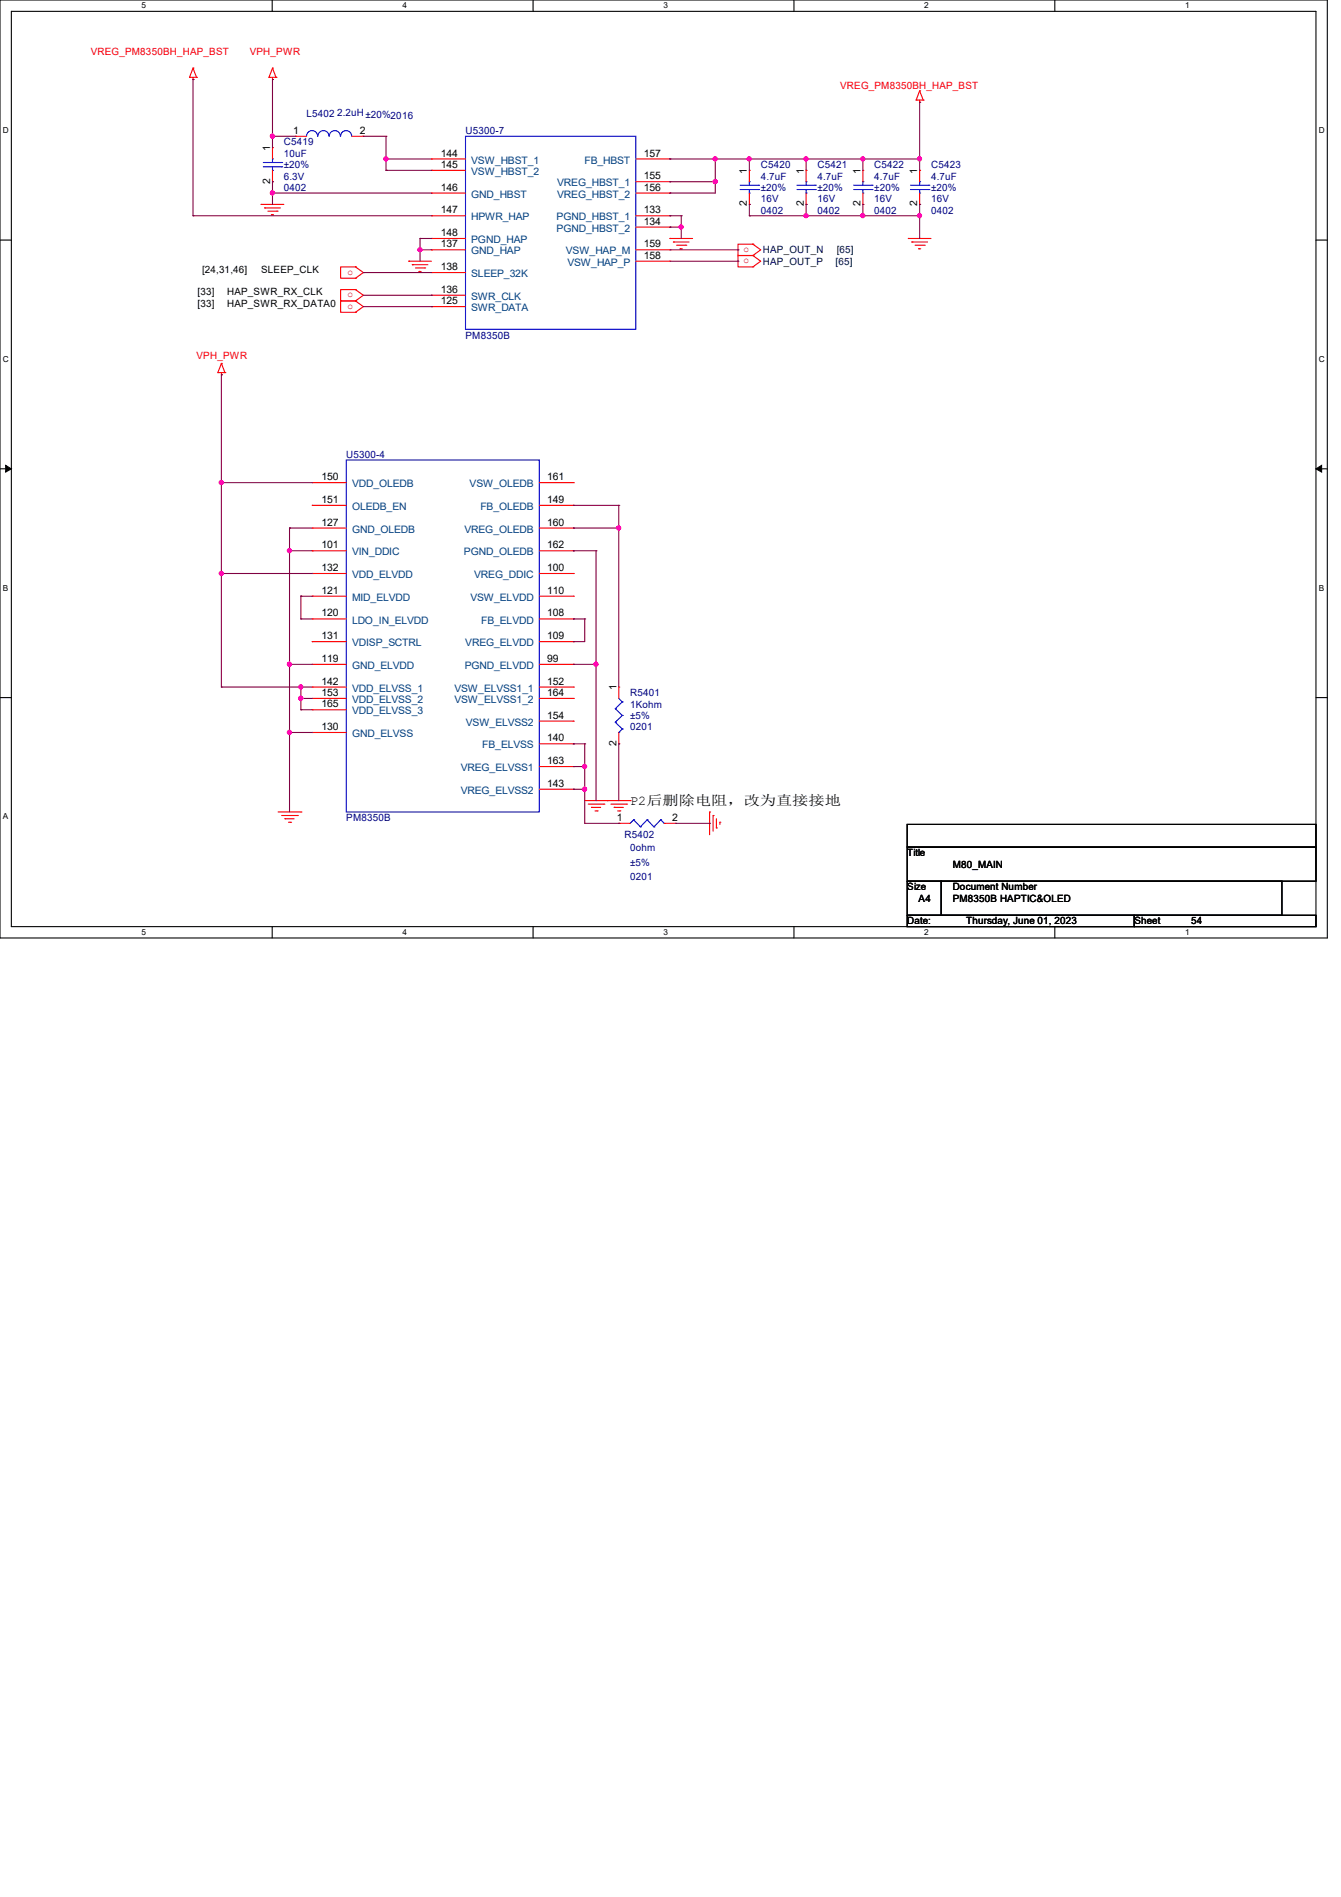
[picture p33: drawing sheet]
<svg xmlns="http://www.w3.org/2000/svg" width="210mm" height="297mm" viewBox="0 0 210 297" stroke-linecap="round" stroke-linejoin="round" font-family="sans-serif">
<defs><g id="words">
<text font-size="2.1" x="98.7" y="126.1">P2后删除电阻，改为直接接地</text>
<g font-size="1.6" fill="#f00">
<text x="14.2" y="8.6">VREG_PM8350BH_HAP_BST</text>
<text x="39.1" y="8.6">VPH_PWR</text>
<text x="131.6" y="13.9">VREG_PM8350BH_HAP_BST</text>
<text x="116.5" y="39.5">o</text>
<text x="116.5" y="41.2">o</text>
<text x="54.4" y="43">o</text>
<text x="54.4" y="46.6">o</text>
<text x="54.4" y="48.3">o</text>
<text x="30.8" y="56.2">VPH_PWR</text>
</g>
<g font-size="1.6">
<text x="42.3" y="23.6" transform="rotate(-90 42.3 23.6)">1</text>
<text x="45.9" y="21">1</text>
<text x="56.4" y="21">2</text>
<text x="42.3" y="28.8" transform="rotate(-90 42.3 28.8)">2</text>
<text x="69" y="24.5">144</text>
<text x="69" y="26.3">145</text>
<text x="69" y="29.8">146</text>
<text x="100.8" y="24.5">157</text>
<text x="100.8" y="28.1">155</text>
<text x="100.8" y="29.8">156</text>
<text x="117" y="27.2" transform="rotate(-90 117 27.2)">1</text>
<text x="125.9" y="27.2" transform="rotate(-90 125.9 27.2)">1</text>
<text x="134.7" y="27.2" transform="rotate(-90 134.7 27.2)">1</text>
<text x="143.6" y="27.2" transform="rotate(-90 143.6 27.2)">1</text>
<text x="69" y="33.4">147</text>
<text x="100.8" y="33.4">133</text>
<text x="100.8" y="35.2">134</text>
<text x="117" y="32.3" transform="rotate(-90 117 32.3)">2</text>
<text x="125.9" y="32.3" transform="rotate(-90 125.9 32.3)">2</text>
<text x="134.7" y="32.3" transform="rotate(-90 134.7 32.3)">2</text>
<text x="143.6" y="32.3" transform="rotate(-90 143.6 32.3)">2</text>
<text x="69" y="37">148</text>
<text x="69" y="38.7">137</text>
<text x="100.8" y="38.7">159</text>
<text x="100.8" y="40.5">158</text>
<text x="30.9" y="46.2">[33]</text>
<text x="31.7" y="42.7">[24,31,46]</text>
<text x="35.6" y="46.2">HAP_SWR_RX_CLK</text>
<text x="40.9" y="42.7">SLEEP_CLK</text>
<text x="69" y="42.3">138</text>
<text x="69" y="45.8">136</text>
<text x="69" y="47.6">125</text>
<text x="30.9" y="48">[33]</text>
<text x="35.6" y="48">HAP_SWR_RX_DATA0</text>
<text x="50.3" y="75.2">150</text>
<text x="85.7" y="75.2">161</text>
<text x="50.3" y="78.7">151</text>
<text x="50.3" y="82.3">127</text>
<text x="85.7" y="78.7">149</text>
<text x="85.7" y="82.3">160</text>
<text x="50.3" y="85.9">101</text>
<text x="50.3" y="89.4">132</text>
<text x="85.7" y="85.9">162</text>
<text x="85.7" y="89.4">100</text>
<text x="50.3" y="93">121</text>
<text x="85.7" y="93">110</text>
<text x="50.3" y="96.5">120</text>
<text x="50.3" y="100.1">131</text>
<text x="85.7" y="96.5">108</text>
<text x="85.7" y="100.1">109</text>
<text x="50.3" y="103.6">119</text>
<text x="50.3" y="107.2">142</text>
<text x="85.7" y="103.6">99</text>
<text x="85.7" y="107.2">152</text>
<text x="50.3" y="109">153</text>
<text x="50.3" y="110.7">165</text>
<text x="85.7" y="109">164</text>
<text x="85.7" y="112.5">154</text>
<text x="96.5" y="108.1" transform="rotate(-90 96.5 108.1)">1</text>
<text x="50.3" y="114.3">130</text>
<text x="85.7" y="116.1">140</text>
<text x="85.7" y="119.6">163</text>
<text x="96.5" y="116.8" transform="rotate(-90 96.5 116.8)">2</text>
<text x="85.7" y="123.2">143</text>
<text x="96.6" y="128.5">1</text>
<text x="105.2" y="128.5">2</text>
<text x="142.1" y="134.1">Title</text>
<text x="149.2" y="135.8">M80_MAIN</text>
<text x="142.1" y="139.4">Size</text>
<text x="143.9" y="141.2">A4</text>
<text x="149.2" y="139.4">Document Number</text>
<text x="149.2" y="141.2">PM8350B HAPTIC&amp;OLED</text>
<text x="142.1" y="144.7">Date:</text>
<text x="151.3" y="144.7">Thursday, June 01, 2023</text>
<text x="177.6" y="144.7">Sheet</text>
<text x="186.5" y="144.7">54</text>
</g>
<g font-size="1.6" fill="#000080">
<text x="44.5" y="22.8">C5419</text>
<text x="48" y="18.3">L5402</text>
<text x="52.8" y="18.2">2.2uH±20%</text>
<text x="61.2" y="18.7">2016</text>
<text x="72.9" y="21">U5300-7</text>
<text x="44.5" y="24.6">10uF</text>
<text x="44.5" y="29.9">0402</text>
<text x="44.5" y="28.1">6.3V</text>
<text x="44.5" y="26.3">±20%</text>
<text x="119.1" y="26.3">C5420</text>
<text x="119.1" y="28.1">4.7uF</text>
<text x="119.1" y="29.9">±20%</text>
<text x="128" y="26.3">C5421</text>
<text x="128" y="28.1">4.7uF</text>
<text x="128" y="29.9">±20%</text>
<text x="136.9" y="26.3">C5422</text>
<text x="136.9" y="28.1">4.7uF</text>
<text x="136.9" y="29.9">±20%</text>
<text x="145.8" y="26.3">C5423</text>
<text x="145.8" y="28.1">4.7uF</text>
<text x="145.8" y="29.9">±20%</text>
<text x="119.1" y="33.4">0402</text>
<text x="119.1" y="31.7">16V</text>
<text x="128" y="33.4">0402</text>
<text x="128" y="31.7">16V</text>
<text x="136.9" y="33.4">0402</text>
<text x="136.9" y="31.7">16V</text>
<text x="145.8" y="33.4">0402</text>
<text x="145.8" y="31.7">16V</text>
<text x="72.9" y="53">PM8350B</text>
<text x="54.2" y="71.7">U5300-4</text>
<text x="98.7" y="109">R5401</text>
<text x="98.7" y="110.8">1Kohm</text>
<text x="98.7" y="112.6">±5%</text>
<text x="98.7" y="114.3">0201</text>
<text x="54.2" y="128.6">PM8350B</text>
<text x="97.8" y="131.2">R5402</text>
<text x="98.7" y="133.2">0ohm</text>
<text x="98.7" y="135.5">±5%</text>
<text x="98.7" y="137.8">0201</text>
</g>
<g font-size="1.6" fill="#004080">
<text x="73.8" y="25.6">VSW_HBST_1</text>
<text x="73.8" y="27.4">VSW_HBST_2</text>
<text x="87.3" y="29.2">VREG_HBST_1</text>
<text x="91.5" y="25.6">FB_HBST</text>
<text x="73.8" y="30.9">GND_HBST</text>
<text x="73.8" y="34.5">HPWR_HAP</text>
<text x="87.2" y="34.5">PGND_HBST_1</text>
<text x="87.3" y="30.9">VREG_HBST_2</text>
<text x="73.8" y="38.1">PGND_HAP</text>
<text x="73.8" y="39.8">GND_HAP</text>
<text x="87.2" y="36.3">PGND_HBST_2</text>
<text x="88.6" y="39.8">VSW_HAP_M</text>
<text x="88.9" y="41.6">VSW_HAP_P</text>
<text x="73.8" y="43.4">SLEEP_32K</text>
<text x="73.8" y="46.9">SWR_CLK</text>
<text x="73.8" y="48.7">SWR_DATA</text>
<text x="55.1" y="76.3">VDD_OLEDB</text>
<text x="73.5" y="76.3">VSW_OLEDB</text>
<text x="55.1" y="79.8">OLEDB_EN</text>
<text x="55.1" y="83.4">GND_OLEDB</text>
<text x="72.7" y="83.4">VREG_OLEDB</text>
<text x="75.2" y="79.8">FB_OLEDB</text>
<text x="55.1" y="87">VIN_DDIC</text>
<text x="72.7" y="87">PGND_OLEDB</text>
<text x="55.1" y="90.5">VDD_ELVDD</text>
<text x="55.1" y="94.1">MID_ELVDD</text>
<text x="73.7" y="94.1">VSW_ELVDD</text>
<text x="74.3" y="90.5">VREG_DDIC</text>
<text x="55.1" y="97.6">LDO_IN_ELVDD</text>
<text x="55.1" y="101.2">VDISP_SCTRL</text>
<text x="72.9" y="101.2">VREG_ELVDD</text>
<text x="75.4" y="97.6">FB_ELVDD</text>
<text x="55.1" y="104.7">GND_ELVDD</text>
<text x="72.8" y="104.7">PGND_ELVDD</text>
<text x="55.1" y="108.3">VDD_ELVSS_1</text>
<text x="55.1" y="110.1">VDD_ELVSS_2</text>
<text x="55.1" y="111.8">VDD_ELVSS_3</text>
<text x="71.2" y="108.3">VSW_ELVSS1_1</text>
<text x="71.2" y="110.1">VSW_ELVSS1_2</text>
<text x="72.9" y="113.6">VSW_ELVSS2</text>
<text x="55.1" y="115.4">GND_ELVSS</text>
<text x="75.5" y="117.2">FB_ELVSS</text>
<text x="72.1" y="120.7">VREG_ELVSS1</text>
<text x="72.1" y="124.3">VREG_ELVSS2</text>
</g>
<g font-size="1.6" fill="#000040">
<text x="119.5" y="39.7">HAP_OUT_N</text>
<text x="119.5" y="41.4">HAP_OUT_P</text>
<text x="130.9" y="41.4">[65]</text>
<text x="131" y="39.7">[65]</text>
</g>
<g font-size="1.3">
<text x="22.2" y="1.3">5</text>
<text x="63" y="1.3">4</text>
<text x="103.9" y="1.3">3</text>
<text x="144.7" y="1.3">2</text>
<text x="185.6" y="1.3">1</text>
<text x=".5" y="20.8">D</text>
<text x="206.5" y="20.8">D</text>
<text x=".5" y="56.6">C</text>
<text x="206.5" y="56.6">C</text>
<text x=".5" y="92.5">B</text>
<text x="206.5" y="92.5">B</text>
<text x=".5" y="128.3">A</text>
<text x="22.2" y="146.4">5</text>
<text x="63" y="146.4">4</text>
<text x="103.9" y="146.4">3</text>
<text x="144.7" y="146.4">2</text>
<text x="185.6" y="146.4">1</text>
</g>
</g></defs>
<path d="M0 0h207.9v146.9h-207.9zM1.8 1.8h204.3v143.3h-204.3z" fill="none" stroke="#000" stroke-width=".17"/>
<g fill="#fff">
<path d="M22.2 .2h.7v1.4h-.7z"/>
<path d="M22.2 145.2h.7v1.4h-.7z"/>
</g>
<path d="M42.6 0v1.8M42.6 145.1v1.8" fill="none" stroke="#000" stroke-width=".17"/>
<g fill="#fff">
<path d="M63 .2h.7v1.4h-.7z"/>
<path d="M63 145.2h.7v1.4h-.7z"/>
</g>
<path d="M83.5 0v1.8M83.5 145.1v1.8" fill="none" stroke="#000" stroke-width=".17"/>
<g fill="#fff">
<path d="M103.9 .2h.7v1.4h-.7z"/>
<path d="M103.9 145.2h.7v1.4h-.7z"/>
</g>
<path d="M124.3 0v1.8M124.3 145.1v1.8" fill="none" stroke="#000" stroke-width=".17"/>
<g fill="#fff">
<path d="M144.7 .2h.7v1.4h-.7z"/>
<path d="M144.7 145.2h.7v1.4h-.7z"/>
</g>
<path d="M165.2 0v1.8M165.2 145.1v1.8" fill="none" stroke="#000" stroke-width=".17"/>
<g fill="#fff">
<path d="M185.6 .2h.7v1.4h-.7z"/>
<path d="M185.6 145.2h.7v1.4h-.7z"/>
<path d="M.5 19.7h.9v1.4h-.9z"/>
<path d="M206.5 19.7h.9v1.4h-.9z"/>
<path d="M.5 55.5h.9v1.4h-.9z"/>
<path d="M206.5 55.5h.9v1.4h-.9z"/>
</g>
<path d="M0 37.6h1.8M206.1 37.6h1.8" fill="none" stroke="#000" stroke-width=".17"/>
<g fill="#fff">
<path d="M.5 91.3h.8v1.4h-.8z"/>
<path d="M206.5 91.3h.8v1.4h-.8z"/>
</g>
<path d="M0 73.4h1.8M206.1 73.4h1.8" fill="none" stroke="#000" stroke-width=".17"/>
<path d="M.9 72.9l.9 .5-.9 .5zM206.1 73.4l.9-.5v1z" fill="#000" stroke="#000" stroke-width=".16"/>
<path d="M.5 127.1h.8v1.4h-.8z" fill="#fff"/>
<path d="M0 109.2h1.8M206.1 109.2h1.8M142.1 129.1h64v3.5h-64zM142.1 132.6h64v5.4h-64zM142.1 138h5.3v5.3h-5.3zM147.4 138h53.3v5.3h-53.3zM142.1 143.3h35.5v1.8h-35.5zM177.6 143.3h28.5v1.8h-28.5z" fill="none" stroke="#000" stroke-width=".17"/>
<g fill="none" stroke="#f00" stroke-width=".17">
<path d="M29.7 12.1h.1M29.7 12.1h1.1M30.2 12.4h.1M30.2 10.7h.1M30.2 12.1v.3M30.2 10.7l-.5 1.4M30.2 10.7l.6 1.4M30.8 12.1h.1M42.1 12.1h.1M42.1 12.1h1.1M42.7 12.4h.1M42.7 10.7h.1"/>
<path d="M42.7 12.1v.3M42.7 10.7l-.6 1.4M42.7 10.7l.5 1.4M43.2 12.1h.1M143.5 15.7h.1M143.5 15.7h1.1M144 16h.1M144 14.2h.1M144 15.7v.3M144 14.2l-.5 1.5M144 14.2l.6 1.5M144.6 15.7h.1"/>
<path d="M40.9 32h.1M40.9 32h3.5M41.4 32.6h.1M41.4 32.6h2.5M42 33.1h1.4M42.5 33.6h.1M42.5 33.6h.3M42.7 23.1h.1M42.7 28.4h.1M42.7 23.1v1.8M42.7 26.7v1.7M43.4 33.1h.1"/>
<path d="M46.2 21.3h.1M46.2 21.3h1.8M55.1 21.3h1.8M56.9 21.3h.1M67.6 24.9h.1M67.6 26.7h.1M67.6 30.2h.1M67.6 33.8h.1M67.6 37.3h.1M67.6 39.1h.1M67.6 37.3h5.3M67.6 24.9h5.3"/>
<path d="M67.6 26.7h5.3M67.6 30.2h5.3M67.6 33.8h5.3M67.6 39.1h5.3M99.6 24.9h5.3M99.6 30.2h5.3M99.6 33.8h5.3M99.6 39.1h5.3M99.6 28.4h5.3M99.6 35.6h5.3M104.9 37.3h.1M104.9 24.9h.1"/>
<path d="M104.9 28.4h.1M104.9 30.2h.1M104.9 33.8h.1M104.9 35.6h.1M104.9 39.1h.1M104.9 37.3h3.6M105.5 37.9h.1M105.5 37.9h2.4M106 38.4h1.4M106.5 38.9h.1M106.5 38.9h.3M107.4 38.4h.1"/>
<path d="M117.3 26.7h.1M117.3 32h.1M117.3 26.7v1.7M117.3 30.2v1.8M117.9 38.2h.1M117.9 38.2h-2.3v1.8h2.3M117.9 38.2l1.2 .9-1.2 .9M126.2 26.7h.1M126.2 32h.1M126.2 26.7v1.7M126.2 30.2v1.8M135.1 26.7h.1"/>
<path d="M135.1 32h.1M135.1 26.7v1.7M135.1 30.2v1.8M142.2 37.3h.1M142.2 37.3h3.6M142.8 37.9h.1M142.8 37.9h2.4M143.3 38.4h1.4M143.8 38.9h.1M143.8 38.9h.4M144 26.7h.1M144 32h.1"/>
<path d="M144 26.7v1.7M144 30.2v1.8M144.7 38.4h.1M34.1 58.3h.1M34.1 58.3h1.1M34.7 58.7h.1M34.7 56.9h.1M34.7 58.3v.4M34.7 56.9l.5 1.4M34.7 56.9l-.6 1.4M35.2 58.3h.1M55.7 41.8h.1"/>
<path d="M55.7 43.6h.1M55.7 41.8h-2.4v1.8h2.4M55.7 45.3h.1M55.7 47.1h.1M55.7 45.3h-2.4v1.8h2.4M55.7 48.9h.1M55.7 47.1h-2.4v1.8h2.4M55.7 41.8l1.2 .9-1.2 .9M55.7 45.3l1.2 .9-1.2 .9M55.7 47.1l1.2 .9-1.2 .9M64 40.9h.1M64 40.9h3.6"/>
<path d="M64.6 41.4h.1M64.6 41.4h2.4M65.1 42h1.4M65.6 42.5h.1M65.6 42.5h.4M66.5 42h.1M67.6 42.7h.1M67.6 46.2h.1M67.6 48h.1M67.6 42.7h5.3M67.6 46.2h5.3M67.6 48h5.3"/>
<path d="M99.6 40.9h5.3M104.9 40.9h.1M117.9 40h.1M117.9 41.8h.1M117.9 40h-2.3v1.8h2.3M117.9 40l1.2 .9-1.2 .9M48.9 75.6h.1M48.9 79.1h.1M48.9 75.6h5.3M48.9 79.1h5.3M84.5 75.6h5.3M84.5 79.1h5.3"/>
<path d="M89.8 75.6h.1M89.8 79.1h.1M48.9 82.7h.1M48.9 86.2h.1M48.9 89.8h.1M48.9 93.3h.1M48.9 96.9h.1M48.9 82.7h5.3M48.9 86.2h5.3M48.9 89.8h5.3M48.9 93.3h5.3M48.9 96.9h5.3"/>
<path d="M84.5 82.7h5.3M84.5 86.2h5.3M84.5 89.8h5.3M84.5 93.3h5.3M84.5 96.9h5.3M89.8 82.7h.1M89.8 86.2h.1M89.8 89.8h.1M89.8 93.3h.1M89.8 96.9h.1M48.9 100.5h.1M48.9 104h.1"/>
<path d="M48.9 107.6h.1M48.9 109.3h.1M48.9 111.1h.1M48.9 114.7h.1M48.9 100.5h5.3M48.9 104h5.3M48.9 107.6h5.3M48.9 109.3h5.3M48.9 111.1h5.3M48.9 114.7h5.3M84.5 100.5h5.3M84.5 104h5.3"/>
<path d="M84.5 107.6h5.3M84.5 109.3h5.3M84.5 112.9h5.3M84.5 116.5h5.3M89.8 100.5h.1M89.8 104h.1M89.8 107.6h.1M89.8 109.3h.1M89.8 112.9h.1M89.8 116.5h.1M96.9 107.6h.1M96.9 116.5h.1"/>
<path d="M96.9 107.6v1.7M96.9 114.7v1.8M43.6 127.1h3.5M44.1 127.7h2.5M44.6 128.2h.1M44.6 128.2h1.5M45.2 128.7h.3M45.5 128.7h.1M46.6 127.7h.1M47.1 127.1h.1M84.5 120h5.3M84.5 123.6h5.3"/>
<path d="M89.8 120h.1M89.8 123.6h.1M91.6 125.3h7.1M92.1 125.9h2.5M92.6 126.4h.1M92.6 126.4h1.5M93.2 127h.3M93.5 127h.1M94.6 125.9h.1M95.1 125.3h.1M95.7 125.9h2.4M96.2 126.4h.1"/>
<path d="M96.2 126.4h1.4M96.7 127h.4M96.9 128.9h.1M96.9 128.9h1.8M97.1 127h.1M98.1 125.9h.1M98.7 125.3h.1M104 128.9h1.8M105.8 128.9h.1M111.1 127.1h.1M111.1 127.1v3.6M111.7 127.7h.1"/>
<path d="M111.7 127.7v2.4M112.2 129.6h.1M112.2 128.2v1.4M112.7 128.7h.1M112.7 128.7v.4"/>
</g>
<g fill="none" stroke="#00f" stroke-width=".17">
<path d="M41.2 25.4h2.9M41.2 26.1h2.9M42.7 24.9h.1M42.7 26.7h.1M42.7 24.9v.5M42.7 26.1v.6M44.1 25.4h.1M44.1 26.1h.1M48 21.3a.87 .87 0 0 1 .9-.9 .87 .87 0 0 1 .8 .9M49.8 21.3a.87 .87 0 0 1 .9-.9 .87 .87 0 0 1 .8 .9M51.6 21.3a.87 .87 0 0 1 .8-.9 .87 .87 0 0 1 .9 .9M53.3 21.3a.87 .87 0 0 1 .9-.9 .87 .87 0 0 1 .9 .9"/>
<path d="M72.9 21.3h26.7v30.3h-26.7zM115.9 29h2.9M115.9 29.7h2.9M117.3 28.4h.1M117.3 30.2h.1M117.3 28.4v.6M117.3 29.7v.5M118.8 29h.1M118.8 29.7h.1M124.8 29h2.9M124.8 29.7h2.9M126.2 28.4h.1"/>
<path d="M126.2 30.2h.1M126.2 28.4v.6M126.2 29.7v.5M127.7 29h.1M127.7 29.7h.1M133.7 29h2.9M133.7 29.7h2.9M135.1 28.4h.1M135.1 30.2h.1M135.1 28.4v.6M135.1 29.7v.5M136.6 29h.1"/>
<path d="M136.6 29.7h.1M142.6 29h2.9M142.6 29.7h2.9M144 28.4h.1M144 30.2h.1M144 28.4v.6M144 29.7v.5M145.5 29h.1M145.5 29.7h.1M54.2 72h30.3v55.1h-30.3zM96.4 111h.1M96.4 113.1h.1"/>
<path d="M96.4 111l1.1 1M96.4 113.1l1.1 1M96.9 114.7h.1M96.9 109.3l.6 .6M97.5 109.9h.1M97.5 112h.1M97.5 114.1h.1M97.5 109.9l-1.1 1.1M97.5 112l-1.1 1.1M97.5 114.1l-.6 .6M99.2 128.4h.1M99.2 128.4l-.5 .5"/>
<path d="M99.2 128.4l1.1 1.1M100.3 129.5h.1M101.3 128.4h.1M101.3 128.4l-1 1.1M101.3 128.4l1.1 1.1M102.4 129.5h.1M103.5 128.4h.1M103.5 128.4l-1.1 1.1M103.5 128.4l.5 .5M104 128.9h.1"/>
</g>
<g fill="none" stroke="#800040" stroke-width=".17">
<path d="M30.2 12.4h.1M30.2 12.4v21.4M42.7 12.4h.1M42.7 12.4v10.7M144 16h.1M144 16v10.7M30.2 33.8h.1M30.2 33.8h37.4M42.7 21.3h.1M42.7 28.4h.1M42.7 30.2h.1M42.7 30.2h24.9"/>
<path d="M42.7 28.4v3.6M42.7 21.3h3.5M56.9 21.3h3.6M60.5 21.3h.1M60.5 26.7h.1M60.5 24.9h.1M60.5 24.9h7.1M60.5 26.7h7.1M60.5 21.3v5.4M65.8 39.1h.1M65.8 37.3h.1M65.8 37.3v3.6"/>
<path d="M65.8 37.3h1.8M65.8 39.1h1.8M104.9 24.9h.1M104.9 28.4h.1M104.9 30.2h.1M104.9 35.6h.1M104.9 33.8h.1M104.9 39.1h10.7M104.9 24.9h39.1M104.9 28.4h7.1M104.9 35.6h1.8M104.9 33.8h1.8"/>
<path d="M106.7 35.6h.1M106.7 33.8h.1M106.7 33.8v3.5M112 24.9h.1M112 28.4h.1M112 24.9v5.3h-7.1M115.6 39.1h.1M117.3 24.9h.1M117.3 32h.1M117.3 33.8h.1M117.3 33.8h26.7M117.3 24.9v1.8"/>
<path d="M117.3 32v1.8M126.2 24.9h.1M126.2 32h.1M126.2 33.8h.1M126.2 24.9v1.8M126.2 32v1.8M135.1 24.9h.1M135.1 32h.1M135.1 33.8h.1M135.1 24.9v1.8M135.1 32v1.8M144 24.9h.1"/>
<path d="M144 32h.1M144 33.8h.1M144 32v5.3M34.7 58.7h.1M34.7 58.7v48.9M56.9 42.7h.1M56.9 42.7h10.7M56.9 46.2h10.7M56.9 48h10.7M67.6 46.2h.1M67.6 48h.1M104.9 40.9h10.7"/>
<path d="M115.6 40.9h.1M34.7 75.6h.1M34.7 75.6h14.2M89.8 79.1h.1M89.8 79.1h7.1M96.9 79.1h.1M96.9 79.1v28.5M34.7 89.8h.1M34.7 89.8h14.2M45.3 82.7h.1M45.3 86.2h.1M45.3 82.7h3.6"/>
<path d="M45.3 82.7v44.4M45.3 86.2h3.6M47.1 93.3h.1M47.1 96.9h.1M47.1 93.3v3.6M47.1 93.3h1.8M47.1 96.9h1.8M89.8 82.7h.1M89.8 86.2h.1M89.8 96.9h.1M89.8 82.7h7.1M89.8 86.2h3.5"/>
<path d="M89.8 96.9h1.8M91.6 96.9h.1M91.6 96.9v3.6h-1.8M93.3 86.2h.1M93.3 86.2v39.1M96.9 82.7h.1M34.7 107.6h.1M34.7 107.6h14.2M45.3 104h.1M45.3 114.7h.1M45.3 104h3.6M45.3 114.7h3.6"/>
<path d="M47.1 107.6h.1M47.1 109.3h.1M47.1 111.1h.1M47.1 107.6v3.5M47.1 109.3h1.8M47.1 111.1h1.8M89.8 100.5h.1M89.8 104h.1M89.8 116.5h.1M89.8 104h3.5M89.8 116.5h1.8M91.6 116.5h.1"/>
<path d="M91.6 116.5v12.4h5.3M93.3 104h.1M96.9 116.5h.1M96.9 116.5v8.8M89.8 120h.1M89.8 123.6h.1M89.8 120h1.8M89.8 123.6h1.8M91.6 120h.1M91.6 123.6h.1M96.9 128.9h.1M105.8 128.9h5.3"/>
<path d="M111.1 128.9h.1"/>
</g>
<g fill="#f0f" stroke="#f0f" stroke-width=".17">
<circle cx="65.8" cy="39.1" r=".32"/>
<circle cx="112" cy="24.9" r=".32"/>
<circle cx="112" cy="28.4" r=".32"/>
<circle cx="106.7" cy="35.5" r=".32"/>
<circle cx="34.6" cy="75.5" r=".32"/>
<circle cx="96.9" cy="82.7" r=".32"/>
<circle cx="45.3" cy="86.2" r=".32"/>
<circle cx="34.6" cy="89.8" r=".32"/>
<circle cx="45.3" cy="114.7" r=".32"/>
<circle cx="45.3" cy="104" r=".32"/>
<circle cx="93.3" cy="104" r=".32"/>
<circle cx="47.1" cy="107.5" r=".32"/>
<circle cx="47.1" cy="109.3" r=".32"/>
<circle cx="91.5" cy="120" r=".32"/>
<circle cx="91.5" cy="123.5" r=".32"/>
<circle cx="144" cy="24.9" r=".32"/>
<circle cx="117.3" cy="24.9" r=".32"/>
<circle cx="135.1" cy="24.9" r=".32"/>
<circle cx="126.2" cy="24.9" r=".32"/>
<circle cx="135.1" cy="33.8" r=".32"/>
<circle cx="126.2" cy="33.8" r=".32"/>
<circle cx="144" cy="33.8" r=".32"/>
<circle cx="42.7" cy="21.3" r=".32"/>
<circle cx="42.7" cy="30.2" r=".32"/>
<circle cx="60.4" cy="24.9" r=".32"/>
</g>
<use href="#words"/>
</svg>
